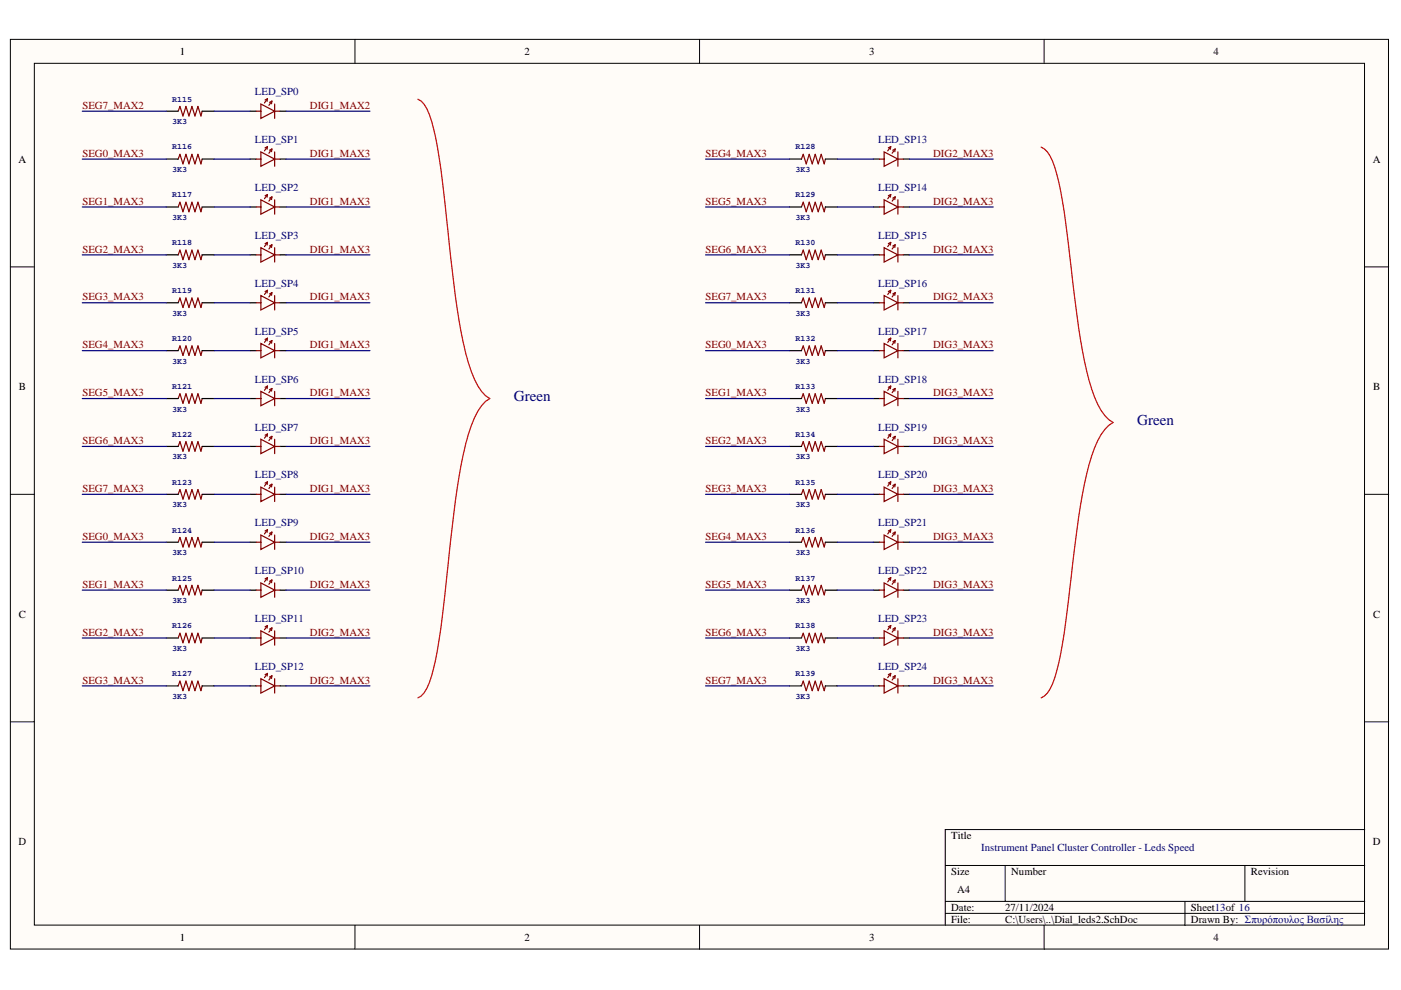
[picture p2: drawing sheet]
<svg xmlns="http://www.w3.org/2000/svg" width="297mm" height="210mm" viewBox="0 0 297 210" stroke-linecap="round" stroke-linejoin="round" font-family="sans-serif">
<defs><g id="words">
<g font-size="3.2" fill="#000080">
<text x="108.9" y="85.1">Green</text>
<text x="241.1" y="90.1">Green</text>
</g>
<g font-size="2.3">
<text x="38.1" y="11.7">1</text>
<text x="111.2" y="11.7">2</text>
<text x="184.3" y="11.7">3</text>
<text x="257.3" y="11.7">4</text>
<text x="3.9" y="34.5">A</text>
<text x="291.1" y="34.5">A</text>
<text x="4" y="82.7">B</text>
<text x="291.1" y="82.7">B</text>
<text x="4" y="131">C</text>
<text x="291.1" y="131">C</text>
<text x="3.9" y="179.2">D</text>
<text x="201.7" y="177.9">Title</text>
<text x="291.1" y="179.2">D</text>
<text x="201.7" y="185.6">Size</text>
<text x="214.4" y="185.6">Number</text>
<text x="265.2" y="185.6">Revision</text>
<text x="202.9" y="189.4">A4</text>
<text x="201.7" y="193.2">Date:</text>
<text x="201.7" y="195.7">File:</text>
<text x="213.1" y="193.2">27/11/2024</text>
<text x="213.1" y="195.7">C:\Users\..\Dial_leds2.SchDoc</text>
<text x="252.5" y="193.2">Sheet13of 16</text>
<text x="252.5" y="195.7">Drawn By: Σπυρόπουλος Βασίλης</text>
<text x="38.1" y="199.5">1</text>
<text x="111.2" y="199.5">2</text>
<text x="184.3" y="199.5">3</text>
<text x="257.3" y="199.5">4</text>
</g>
<g font-size="2.3" fill="#800000">
<text x="17.5" y="23.1">SEG7_MAX2</text>
<text x="65.7" y="23.1">DIG1_MAX2</text>
<text x="17.5" y="33.2">SEG0_MAX3</text>
<text x="65.7" y="33.2">DIG1_MAX3</text>
<text x="149.6" y="33.2">SEG4_MAX3</text>
<text x="197.9" y="33.2">DIG2_MAX3</text>
<text x="17.5" y="43.4">SEG1_MAX3</text>
<text x="65.7" y="43.4">DIG1_MAX3</text>
<text x="149.6" y="43.4">SEG5_MAX3</text>
<text x="197.9" y="43.4">DIG2_MAX3</text>
<text x="17.5" y="53.6">SEG2_MAX3</text>
<text x="65.7" y="53.6">DIG1_MAX3</text>
<text x="149.6" y="53.6">SEG6_MAX3</text>
<text x="197.9" y="53.6">DIG2_MAX3</text>
<text x="17.5" y="63.7">SEG3_MAX3</text>
<text x="65.7" y="63.7">DIG1_MAX3</text>
<text x="149.6" y="63.7">SEG7_MAX3</text>
<text x="197.9" y="63.7">DIG2_MAX3</text>
<text x="17.5" y="73.8">SEG4_MAX3</text>
<text x="65.7" y="73.8">DIG1_MAX3</text>
<text x="149.6" y="73.8">SEG0_MAX3</text>
<text x="197.9" y="73.8">DIG3_MAX3</text>
<text x="17.5" y="84">SEG5_MAX3</text>
<text x="65.7" y="84">DIG1_MAX3</text>
<text x="149.6" y="84">SEG1_MAX3</text>
<text x="197.9" y="84">DIG3_MAX3</text>
<text x="17.5" y="94.2">SEG6_MAX3</text>
<text x="65.7" y="94.2">DIG1_MAX3</text>
<text x="149.6" y="94.2">SEG2_MAX3</text>
<text x="197.9" y="94.2">DIG3_MAX3</text>
<text x="17.5" y="104.3">SEG7_MAX3</text>
<text x="65.7" y="104.3">DIG1_MAX3</text>
<text x="149.6" y="104.3">SEG3_MAX3</text>
<text x="197.9" y="104.3">DIG3_MAX3</text>
<text x="17.5" y="114.5">SEG0_MAX3</text>
<text x="65.7" y="114.5">DIG2_MAX3</text>
<text x="149.6" y="114.5">SEG4_MAX3</text>
<text x="197.9" y="114.5">DIG3_MAX3</text>
<text x="17.5" y="124.6">SEG1_MAX3</text>
<text x="65.7" y="124.6">DIG2_MAX3</text>
<text x="149.6" y="124.6">SEG5_MAX3</text>
<text x="197.9" y="124.6">DIG3_MAX3</text>
<text x="17.5" y="134.8">SEG2_MAX3</text>
<text x="65.7" y="134.8">DIG2_MAX3</text>
<text x="149.6" y="134.8">SEG6_MAX3</text>
<text x="197.9" y="134.8">DIG3_MAX3</text>
<text x="17.5" y="144.9">SEG3_MAX3</text>
<text x="65.7" y="144.9">DIG2_MAX3</text>
<text x="149.6" y="144.9">SEG7_MAX3</text>
<text x="197.9" y="144.9">DIG3_MAX3</text>
</g>
<g font-size="2.3" fill="#000080">
<text x="54" y="20.2">LED_SP0</text>
<text x="54" y="30.3">LED_SP1</text>
<text x="186.2" y="30.3">LED_SP13</text>
<text x="54" y="40.5">LED_SP2</text>
<text x="186.2" y="40.5">LED_SP14</text>
<text x="54" y="50.6">LED_SP3</text>
<text x="186.2" y="50.6">LED_SP15</text>
<text x="54" y="60.8">LED_SP4</text>
<text x="186.2" y="60.8">LED_SP16</text>
<text x="54" y="71">LED_SP5</text>
<text x="186.2" y="71">LED_SP17</text>
<text x="54" y="81.1">LED_SP6</text>
<text x="186.2" y="81.1">LED_SP18</text>
<text x="54" y="91.3">LED_SP7</text>
<text x="186.2" y="91.3">LED_SP19</text>
<text x="54" y="101.4">LED_SP8</text>
<text x="186.2" y="101.4">LED_SP20</text>
<text x="54" y="111.6">LED_SP9</text>
<text x="186.2" y="111.6">LED_SP21</text>
<text x="54" y="121.7">LED_SP10</text>
<text x="186.2" y="121.7">LED_SP22</text>
<text x="54" y="131.9">LED_SP11</text>
<text x="186.2" y="131.9">LED_SP23</text>
<text x="54" y="142.1">LED_SP12</text>
<text x="186.2" y="142.1">LED_SP24</text>
<text x="208.1" y="180.4">Instrument Panel Cluster Controller - Leds Speed</text>
</g>
<g font-size="1.8" fill="#000080">
<text x="36.5" y="21.5">R115</text>
<text x="36.5" y="26.4">3K3</text>
<text x="36.5" y="31.7">R116</text>
<text x="168.6" y="31.7">R128</text>
<text x="36.5" y="36.5">3K3</text>
<text x="36.5" y="41.9">R117</text>
<text x="168.6" y="36.5">3K3</text>
<text x="168.6" y="41.9">R129</text>
<text x="36.5" y="46.6">3K3</text>
<text x="168.6" y="46.6">3K3</text>
<text x="36.5" y="52">R118</text>
<text x="168.6" y="52">R130</text>
<text x="36.5" y="56.8">3K3</text>
<text x="168.6" y="56.8">3K3</text>
<text x="36.5" y="62.2">R119</text>
<text x="168.6" y="62.2">R131</text>
<text x="36.5" y="66.9">3K3</text>
<text x="168.6" y="66.9">3K3</text>
<text x="36.5" y="72.3">R120</text>
<text x="36.5" y="77.1">3K3</text>
<text x="168.6" y="72.3">R132</text>
<text x="168.6" y="77.1">3K3</text>
<text x="36.5" y="82.5">R121</text>
<text x="168.6" y="82.5">R133</text>
<text x="36.5" y="87.3">3K3</text>
<text x="168.6" y="87.3">3K3</text>
<text x="36.5" y="92.6">R122</text>
<text x="168.6" y="92.6">R134</text>
<text x="36.5" y="97.4">3K3</text>
<text x="168.6" y="97.4">3K3</text>
<text x="36.5" y="102.8">R123</text>
<text x="36.5" y="107.6">3K3</text>
<text x="168.6" y="102.8">R135</text>
<text x="168.6" y="107.6">3K3</text>
<text x="36.5" y="112.9">R124</text>
<text x="168.6" y="112.9">R136</text>
<text x="36.5" y="117.7">3K3</text>
<text x="168.6" y="117.7">3K3</text>
<text x="36.5" y="123.1">R125</text>
<text x="168.6" y="123.1">R137</text>
<text x="36.5" y="127.9">3K3</text>
<text x="168.6" y="127.9">3K3</text>
<text x="36.5" y="133.2">R126</text>
<text x="168.6" y="133.2">R138</text>
<text x="36.5" y="138">3K3</text>
<text x="36.5" y="143.4">R127</text>
<text x="168.6" y="138">3K3</text>
<text x="168.6" y="143.4">R139</text>
<text x="36.5" y="148.2">3K3</text>
<text x="168.6" y="148.2">3K3</text>
</g>
</g></defs>
<g fill="#fffcf8" stroke="#000" stroke-width=".21">
<path d="M2.2 8.3h292.2v192.9h-292.2z"/>
<path d="M7.3 13.4h282v182.7h-282z"/>
</g>
<g fill="none" stroke="#000" stroke-width=".21">
<path d="M75.3 8.3v5.1M148.3 8.3v5.1M221.4 8.3v5.1M2.2 56.6h5.1M289.4 56.6h5M2.2 104.8h5.1M289.4 104.8h5M2.2 153h5.1M289.4 153h5M289.4 175.9h-89v20.3M75.3 196.2v5.1M148.3 196.2v5.1"/>
<path d="M200.4 183.5h89M200.4 191.1h89M200.4 193.7h89M213.1 183.5v7.6M221.4 196.2v5.1M251.2 191.1v5.1M263.9 183.5v7.6"/>
</g>
<g fill="none" stroke="#000" stroke-width=".25">
<path d="M35.2 23.6h2.6M35.2 33.7h2.6M42.9 23.6h2.5M42.9 33.7h2.5M53 23.6h1.3M53 33.7h1.3M59.4 23.6h1.2M59.4 33.7h1.2M167.4 33.7h2.5M175 33.7h2.5M185.2 33.7h1.2M191.5 33.7h1.3"/>
<path d="M35.2 43.9h2.6M35.2 54h2.6M42.9 43.9h2.5M42.9 54h2.5M53 43.9h1.3M53 54h1.3M59.4 43.9h1.2M59.4 54h1.2M167.4 43.9h2.5M167.4 54h2.5M175 43.9h2.5M175 54h2.5"/>
<path d="M185.2 43.9h1.2M185.2 54h1.2M191.5 43.9h1.3M191.5 54h1.3M35.2 64.2h2.6M35.2 74.3h2.6M42.9 64.2h2.5M42.9 74.3h2.5M53 64.2h1.3M53 74.3h1.3M59.4 64.2h1.2M59.4 74.3h1.2"/>
<path d="M167.4 64.2h2.5M167.4 74.3h2.5M175 64.2h2.5M175 74.3h2.5M185.2 64.2h1.2M185.2 74.3h1.2M191.5 64.2h1.3M191.5 74.3h1.3M35.2 84.5h2.6M35.2 94.7h2.6M42.9 84.5h2.5M42.9 94.7h2.5"/>
<path d="M53 84.5h1.3M53 94.7h1.3M59.4 84.5h1.2M59.4 94.7h1.2M167.4 84.5h2.5M167.4 94.7h2.5M175 84.5h2.5M175 94.7h2.5M185.2 84.5h1.2M185.2 94.7h1.2M191.5 84.5h1.3M191.5 94.7h1.3"/>
<path d="M35.2 104.8h2.6M35.2 115h2.6M42.9 104.8h2.5M42.9 115h2.5M53 104.8h1.3M53 115h1.3M59.4 104.8h1.2M59.4 115h1.2M167.4 104.8h2.5M167.4 115h2.5M175 104.8h2.5M175 115h2.5"/>
<path d="M185.2 104.8h1.2M185.2 115h1.2M191.5 104.8h1.3M191.5 115h1.3M35.2 125.1h2.6M35.2 135.3h2.6M42.9 125.1h2.5M42.9 135.3h2.5M53 125.1h1.3M53 135.3h1.3M59.4 125.1h1.2M59.4 135.3h1.2"/>
<path d="M167.4 125.1h2.5M167.4 135.3h2.5M175 125.1h2.5M175 135.3h2.5M185.2 125.1h1.2M185.2 135.3h1.2M191.5 125.1h1.3M191.5 135.3h1.3M35.2 145.4h2.6M42.9 145.4h2.5M53 145.4h1.3M59.4 145.4h1.2"/>
<path d="M167.4 145.4h2.5M175 145.4h2.5M185.2 145.4h1.2M191.5 145.4h1.3"/>
</g>
<g fill="none" stroke="#800000" stroke-width=".25">
<path d="M37.8 23.6l.4-1 .6 2 .6-2 .7 2 .6-2 .6 2 .7-2 .6 2 .3-1M37.8 33.7l.4-1 .6 2 .6-2 .7 2 .6-2 .6 2 .7-2 .6 2 .3-1M54.3 23.6h1M54.3 33.7h1M55.3 22.1l2.9 1.5-2.9 1.5zM55.3 32.2l2.9 1.5-2.9 1.6zM56.7 20.9l-.6 .9M56.7 20.9l-.1 .6M56.7 20.9l-.5 .3M56.7 31.1l-.6 .9M56.7 31.1l-.1 .6M56.7 31.1l-.5 .2"/>
<path d="M57.6 21.4l-.6 .9M57.6 21.4v.6M57.6 21.4l-.5 .3M57.6 31.6l-.6 .9M57.6 31.6v.6M57.6 31.6l-.5 .3M58.2 22.1v3M58.2 32.2v3.1M58.2 23.6h1.2M58.2 33.7h1.2M169.9 33.7l.4-1 .6 2 .7-2 .6 2 .6-2 .7 2 .6-2 .6 2 .3-1M186.4 33.7h1.1"/>
<path d="M187.5 32.2l2.9 1.5-2.9 1.6zM188.9 31.1l-.7 .9M188.9 31.1l-.1 .6M188.9 31.1l-.6 .2M189.8 31.6l-.6 .9M189.8 31.6l-.1 .6M189.8 31.6l-.5 .3M190.4 33.7h1.1M190.4 32.2v3.1M37.8 43.9l.4-1 .6 2 .6-2 .7 2 .6-2 .6 2 .7-2 .6 2 .3-1M37.8 54l.4-1 .6 2.1 .6-2.1 .7 2.1 .6-2.1 .6 2.1 .7-2.1 .6 2.1 .3-1.1M54.3 43.9h1"/>
<path d="M54.3 54h1M55.3 42.4l2.9 1.5-2.9 1.5zM55.3 52.5l2.9 1.5-2.9 1.6zM56.7 41.2l-.6 .9M56.7 41.2l-.1 .6M56.7 41.2l-.5 .3M56.7 51.4l-.6 .9M56.7 51.4l-.1 .6M56.7 51.4l-.5 .3M57.6 41.8l-.6 .8M57.6 41.8v.5M57.6 41.8l-.5 .2"/>
<path d="M57.6 51.9l-.6 .9M57.6 51.9v.6M57.6 51.9l-.5 .3M58.2 42.4v3M58.2 52.5v3.1M58.2 43.9h1.2M58.2 54h1.2M169.9 43.9l.4-1 .6 2 .7-2 .6 2 .6-2 .7 2 .6-2 .6 2 .3-1M169.9 54l.4-1 .6 2.1 .7-2.1 .6 2.1 .6-2.1 .7 2.1 .6-2.1 .6 2.1 .3-1.1M186.4 43.9h1.1M186.4 54h1.1M187.5 42.4l2.9 1.5-2.9 1.5z"/>
<path d="M187.5 52.5l2.9 1.5-2.9 1.6zM188.9 41.2l-.7 .9M188.9 41.2l-.1 .6M188.9 41.2l-.6 .3M188.9 51.4l-.7 .9M188.9 51.4l-.1 .6M188.9 51.4l-.6 .3M189.8 41.8l-.6 .8M189.8 41.8l-.1 .5M189.8 41.8l-.5 .2M189.8 51.9l-.6 .9M189.8 51.9l-.1 .6"/>
<path d="M189.8 51.9l-.5 .3M190.4 43.9h1.1M190.4 54h1.1M190.4 42.4v3M190.4 52.5v3.1M37.8 64.2l.4-1 .6 2 .6-2 .7 2 .6-2 .6 2 .7-2 .6 2 .3-1M37.8 74.3l.4-1 .6 2.1 .6-2.1 .7 2.1 .6-2.1 .6 2.1 .7-2.1 .6 2.1 .3-1.1M54.3 64.2h1M54.3 74.3h1M55.3 62.7l2.9 1.5-2.9 1.5zM55.3 72.8l2.9 1.5-2.9 1.6zM56.7 61.6l-.6 .8"/>
<path d="M56.7 61.6l-.1 .5M56.7 61.6l-.5 .2M56.7 71.7l-.6 .9M56.7 71.7l-.1 .6M56.7 71.7l-.5 .3M57.6 62.1l-.6 .9M57.6 62.1v.5M57.6 62.1l-.5 .2M57.6 72.2l-.6 .9M57.6 72.2v.6M57.6 72.2l-.5 .3M58.2 62.7v3"/>
<path d="M58.2 72.8v3.1M58.2 64.2h1.2M58.2 74.3h1.2M169.9 64.2l.4-1 .6 2 .7-2 .6 2 .6-2 .7 2 .6-2 .6 2 .3-1M169.9 74.3l.4-1 .6 2.1 .7-2.1 .6 2.1 .6-2.1 .7 2.1 .6-2.1 .6 2.1 .3-1.1M186.4 64.2h1.1M186.4 74.3h1.1M187.5 62.7l2.9 1.5-2.9 1.5zM187.5 72.8l2.9 1.5-2.9 1.6zM188.9 61.6l-.7 .8M188.9 61.6l-.1 .5M188.9 61.6l-.6 .2"/>
<path d="M188.9 71.7l-.7 .9M188.9 71.7l-.1 .6M188.9 71.7l-.6 .3M189.8 62.1l-.6 .9M189.8 62.1l-.1 .5M189.8 62.1l-.5 .2M189.8 72.2l-.6 .9M189.8 72.2l-.1 .6M189.8 72.2l-.5 .3M190.4 64.2h1.1M190.4 74.3h1.1M190.4 62.7v3"/>
<path d="M190.4 72.8v3.1M37.8 84.5l.4-1 .6 2 .6-2 .7 2 .6-2 .6 2 .7-2 .6 2 .3-1M37.8 94.7l.4-1.1 .6 2.1 .6-2.1 .7 2.1 .6-2.1 .6 2.1 .7-2.1 .6 2.1 .3-1M54.3 84.5h1M54.3 94.7h1M55.3 83l2.9 1.5-2.9 1.5zM55.3 93.1l2.9 1.6-2.9 1.5zM56.7 81.9l-.6 .9M56.7 81.9l-.1 .5M56.7 81.9l-.5 .2M56.7 92l-.6 .9M56.7 92l-.1 .6"/>
<path d="M56.7 92l-.5 .3M57.6 82.4l-.6 .9M57.6 82.4v.5M57.6 82.4l-.5 .2M57.6 92.5l-.6 .9M57.6 92.5v.6M57.6 92.5l-.5 .3M58.2 83v3M58.2 93.1v3.1M58.2 84.5h1.2M58.2 94.7h1.2M169.9 84.5l.4-1 .6 2 .7-2 .6 2 .6-2 .7 2 .6-2 .6 2 .3-1"/>
<path d="M169.9 94.7l.4-1.1 .6 2.1 .7-2.1 .6 2.1 .6-2.1 .7 2.1 .6-2.1 .6 2.1 .3-1M186.4 84.5h1.1M186.4 94.7h1.1M187.5 83l2.9 1.5-2.9 1.5zM187.5 93.1l2.9 1.6-2.9 1.5zM188.9 81.9l-.7 .9M188.9 81.9l-.1 .5M188.9 81.9l-.6 .2M188.9 92l-.7 .9M188.9 92l-.1 .6M188.9 92l-.6 .3M189.8 82.4l-.6 .9"/>
<path d="M189.8 82.4l-.1 .5M189.8 82.4l-.5 .2M189.8 92.5l-.6 .9M189.8 92.5l-.1 .6M189.8 92.5l-.5 .3M190.4 84.5h1.1M190.4 94.7h1.1M190.4 83v3M190.4 93.1v3.1M37.8 104.8l.4-1 .6 2 .6-2 .7 2 .6-2 .6 2 .7-2 .6 2 .3-1M37.8 115l.4-1.1 .6 2.1 .6-2.1 .7 2.1 .6-2.1 .6 2.1 .7-2.1 .6 2.1 .3-1M54.3 104.8h1"/>
<path d="M54.3 115h1M55.3 103.3l2.9 1.5-2.9 1.5zM55.3 113.4l2.9 1.6-2.9 1.5zM56.7 102.2l-.6 .9M56.7 102.2l-.1 .5M56.7 102.2l-.5 .2M56.7 112.3l-.6 .9M56.7 112.3l-.1 .6M56.7 112.3l-.5 .3M57.6 102.7l-.6 .9M57.6 102.7v.5M57.6 102.7l-.5 .2"/>
<path d="M57.6 112.8l-.6 .9M57.6 112.8v.6M57.6 112.8l-.5 .3M58.2 103.3v3M58.2 113.4v3.1M58.2 104.8h1.2M58.2 115h1.2M169.9 104.8l.4-1 .6 2 .7-2 .6 2 .6-2 .7 2 .6-2 .6 2 .3-1M169.9 115l.4-1.1 .6 2.1 .7-2.1 .6 2.1 .6-2.1 .7 2.1 .6-2.1 .6 2.1 .3-1M186.4 104.8h1.1M186.4 115h1.1M187.5 103.3l2.9 1.5-2.9 1.5z"/>
<path d="M187.5 113.4l2.9 1.6-2.9 1.5zM188.9 102.2l-.7 .9M188.9 102.2l-.1 .5M188.9 102.2l-.6 .2M188.9 112.3l-.7 .9M188.9 112.3l-.1 .6M188.9 112.3l-.6 .3M189.8 102.7l-.6 .9M189.8 102.7l-.1 .5M189.8 102.7l-.5 .2M189.8 112.8l-.6 .9M189.8 112.8l-.1 .6"/>
<path d="M189.8 112.8l-.5 .3M190.4 104.8h1.1M190.4 115h1.1M190.4 103.3v3M190.4 113.4v3.1M37.8 125.1l.4-1 .6 2 .6-2 .7 2 .6-2 .6 2 .7-2 .6 2 .3-1M37.8 135.3l.4-1 .6 2 .6-2 .7 2 .6-2 .6 2 .7-2 .6 2 .3-1M54.3 125.1h1M54.3 135.3h1M55.3 123.6l2.9 1.5-2.9 1.5zM55.3 133.7l2.9 1.6-2.9 1.5zM56.7 122.5l-.6 .9"/>
<path d="M56.7 122.5l-.1 .5M56.7 122.5l-.5 .2M56.7 132.6l-.6 .9M56.7 132.6l-.1 .6M56.7 132.6l-.5 .3M57.6 123l-.6 .9M57.6 123v.5M57.6 123l-.5 .2M57.6 133.1l-.6 .9M57.6 133.1v.6M57.6 133.1l-.5 .3M58.2 123.6v3"/>
<path d="M58.2 133.7v3.1M58.2 125.1h1.2M58.2 135.3h1.2M169.9 125.1l.4-1 .6 2 .7-2 .6 2 .6-2 .7 2 .6-2 .6 2 .3-1M169.9 135.3l.4-1 .6 2 .7-2 .6 2 .6-2 .7 2 .6-2 .6 2 .3-1M186.4 125.1h1.1M186.4 135.3h1.1M187.5 123.6l2.9 1.5-2.9 1.5zM187.5 133.7l2.9 1.6-2.9 1.5zM188.9 122.5l-.7 .9M188.9 122.5l-.1 .5M188.9 122.5l-.6 .2"/>
<path d="M188.9 132.6l-.7 .9M188.9 132.6l-.1 .6M188.9 132.6l-.6 .3M189.8 123l-.6 .9M189.8 123l-.1 .5M189.8 123l-.5 .2M189.8 133.1l-.6 .9M189.8 133.1l-.1 .6M189.8 133.1l-.5 .3M190.4 125.1h1.1M190.4 135.3h1.1M190.4 123.6v3"/>
<path d="M190.4 133.7v3.1M37.8 145.4l.4-1 .6 2 .6-2 .7 2 .6-2 .6 2 .7-2 .6 2 .3-1M54.3 145.4h1M55.3 143.9l2.9 1.5-2.9 1.5zM56.7 142.8l-.6 .9M56.7 142.8l-.1 .5M56.7 142.8l-.5 .2M57.6 143.3l-.6 .9M57.6 143.3v.6M57.6 143.3l-.5 .2M58.2 143.9v3M58.2 145.4h1.2"/>
<path d="M169.9 145.4l.4-1 .6 2 .7-2 .6 2 .6-2 .7 2 .6-2 .6 2 .3-1M186.4 145.4h1.1M187.5 143.9l2.9 1.5-2.9 1.5zM188.9 142.8l-.7 .9M188.9 142.8l-.1 .5M188.9 142.8l-.6 .2M189.8 143.3l-.6 .9M189.8 143.3l-.1 .6M189.8 143.3l-.5 .2M190.4 145.4h1.1M190.4 143.9v3"/>
</g>
<g fill="none" stroke="#000080" stroke-width=".25">
<path d="M17.4 23.6h17.8M17.4 33.7h17.8M45.4 23.6h7.6M45.4 33.7h7.6M60.6 23.6h17.8M60.6 33.7h17.8M149.6 33.7h17.8M177.5 33.7h7.7M192.8 33.7h17.8M17.4 43.9h17.8M17.4 54h17.8M45.4 43.9h7.6"/>
<path d="M45.4 54h7.6M60.6 43.9h17.8M60.6 54h17.8M149.6 43.9h17.8M149.6 54h17.8M177.5 43.9h7.7M177.5 54h7.7M192.8 43.9h17.8M192.8 54h17.8M17.4 64.2h17.8M17.4 74.3h17.8M45.4 64.2h7.6"/>
<path d="M45.4 74.3h7.6M60.6 64.2h17.8M60.6 74.3h17.8M149.6 64.2h17.8M149.6 74.3h17.8M177.5 64.2h7.7M177.5 74.3h7.7M192.8 64.2h17.8M192.8 74.3h17.8M17.4 84.5h17.8M17.4 94.7h17.8M45.4 84.5h7.6"/>
<path d="M45.4 94.7h7.6M60.6 84.5h17.8M60.6 94.7h17.8M149.6 84.5h17.8M149.6 94.7h17.8M177.5 84.5h7.7M177.5 94.7h7.7M192.8 84.5h17.8M192.8 94.7h17.8M17.4 104.8h17.8M17.4 115h17.8M45.4 104.8h7.6"/>
<path d="M45.4 115h7.6M60.6 104.8h17.8M60.6 115h17.8M149.6 104.8h17.8M149.6 115h17.8M177.5 104.8h7.7M177.5 115h7.7M192.8 104.8h17.8M192.8 115h17.8M17.4 125.1h17.8M17.4 135.3h17.8M45.4 125.1h7.6"/>
<path d="M45.4 135.3h7.6M60.6 125.1h17.8M60.6 135.3h17.8M149.6 125.1h17.8M149.6 135.3h17.8M177.5 125.1h7.7M177.5 135.3h7.7M192.8 125.1h17.8M192.8 135.3h17.8M17.4 145.4h17.8M45.4 145.4h7.6M60.6 145.4h17.8"/>
<path d="M149.6 145.4h17.8M177.5 145.4h7.7M192.8 145.4h17.8"/>
</g>
<path d="M88.6 21a5 5 0 0 1 2.4 3.3 81.5 81.5 0 0 1 3.1 16.6l.9 8.1a196.9 196.9 0 0 0 3.8 26 18.6 18.6 0 0 0 4.1 8.9l.9 .6a8.1 8.1 0 0 0-3.2 4.1 70.4 70.4 0 0 0-4 17.6l-1.6 13.8a152.1 152.1 0 0 1-3.5 23.3 9 9 0 0 1-2.2 4.3l-.7 .4M220.7 31.2a4.9 4.9 0 0 1 2.5 3 69.2 69.2 0 0 1 3 15.2l.9 7.5a166.2 166.2 0 0 0 3.8 23.8 17 17 0 0 0 4.2 8.3l.9 .6a9.3 9.3 0 0 0-3.9 5.3 85.2 85.2 0 0 0-4.1 19.7l-.9 7.7a128.1 128.1 0 0 1-3.4 21.3 8.2 8.2 0 0 1-2.3 4l-.7 .4" fill="none" stroke="#f00" stroke-width=".25"/>
<use href="#words"/>
</svg>
